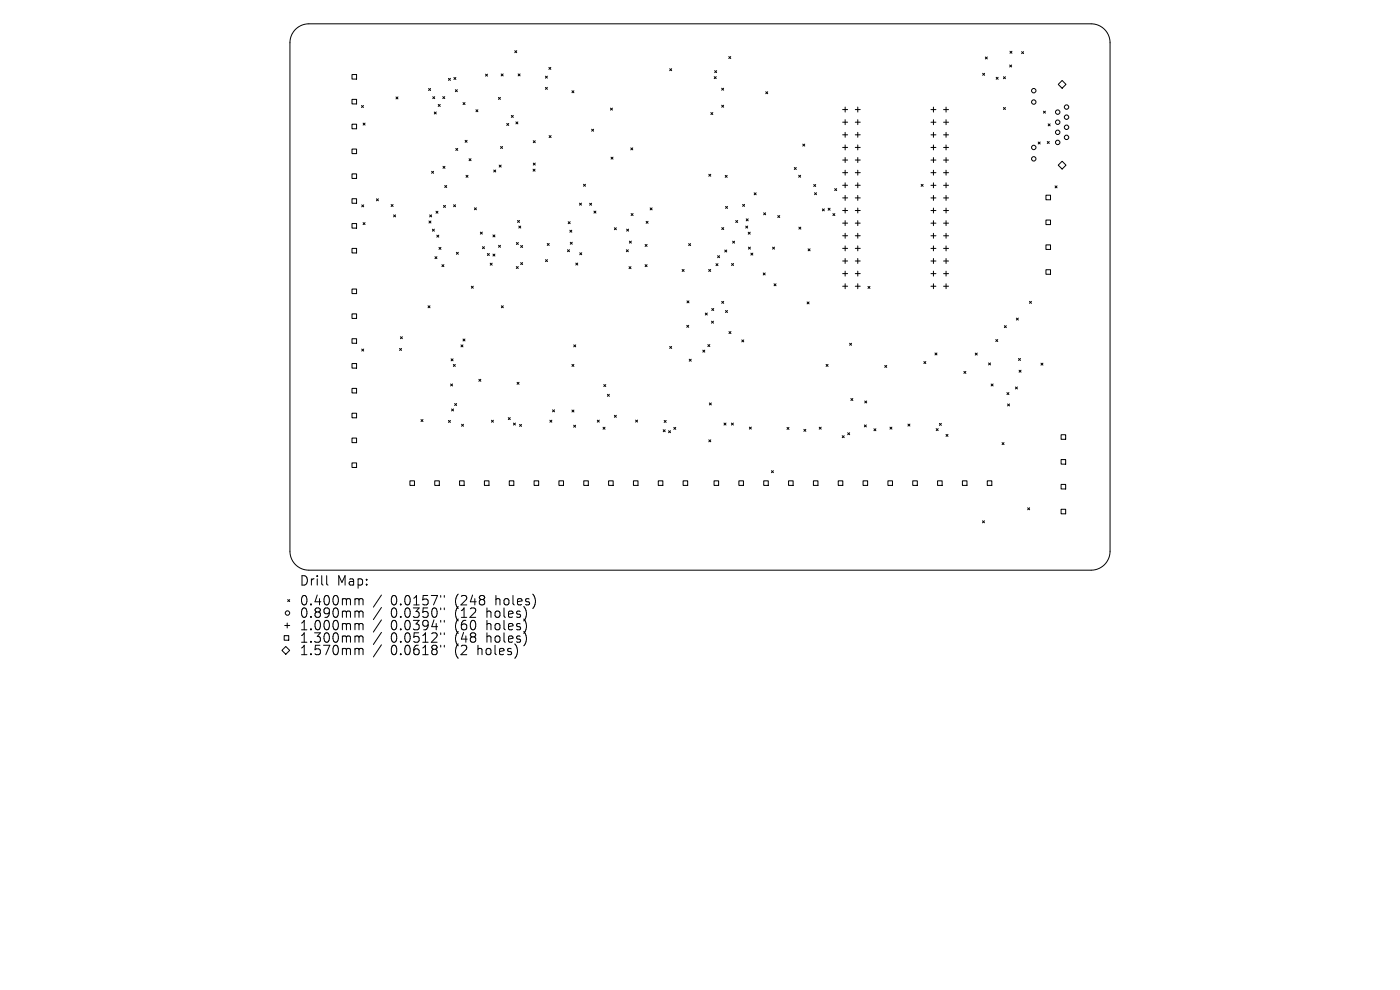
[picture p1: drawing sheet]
<svg xmlns="http://www.w3.org/2000/svg" width="297mm" height="210mm" viewBox="0 0 297 210" stroke-linecap="round" stroke-linejoin="round" font-family="sans-serif">
<defs><g id="words">
<g font-size="2.8">
<text x="63.5" y="124.5">Drill</text>
<text x="71.5" y="124.5">Map:</text>
<text x="63.5" y="128.7">0.400mm</text>
<text x="63.5" y="131.3">0.890mm</text>
<text x="82.9" y="128.7">0.0157&quot;</text>
<text x="82.9" y="131.3">0.0350&quot;</text>
<text x="96.6" y="128.7">(248</text>
<text x="96.6" y="131.3">(12</text>
<text x="103.5" y="131.3">holes)</text>
<text x="105.4" y="128.7">holes)</text>
<text x="63.5" y="134">1.000mm</text>
<text x="63.5" y="136.6">1.300mm</text>
<text x="82.9" y="134">0.0394&quot;</text>
<text x="82.9" y="136.6">0.0512&quot;</text>
<text x="96.6" y="134">(60</text>
<text x="96.6" y="136.6">(48</text>
<text x="103.5" y="134">holes)</text>
<text x="103.5" y="136.6">holes)</text>
<text x="63.5" y="139.3">1.570mm</text>
<text x="82.9" y="139.3">0.0618&quot;</text>
<text x="96.6" y="139.3">(2</text>
<text x="101.6" y="139.3">holes)</text>
</g>
</g></defs>
<g fill="none" stroke="#000" stroke-width=".21">
<path d="M62.8 6.1a4 4 0 0 1 2.7-1h166a4 4 0 0 1 4 4v107.8a4 4 0 0 1-4 4.1h-166a4 4 0 0 1-4-4.1v-107.8a4 4 0 0 1 1.3-3zM74.7 15.8h.9v1h-.9zM90.9 18.8l.4 .4M91.3 18.8l-.4 .4M95.1 16.6l.5 .4M95.6 16.6l-.5 .4M96.3 16.4l.4 .5M96.6 19l.4 .4M96.7 16.4l-.4 .5M97 19l-.4 .4M103 15.7l.4 .5M103.4 15.7l-.4 .5"/>
<path d="M106.3 15.7l.4 .4M106.7 15.7l-.4 .4M109.2 10.8l.4 .4M109.6 10.8l-.4 .4M109.9 15.7l.4 .4M110.3 15.7l-.4 .4M115.7 16.2l.4 .4M115.7 18.5l.4 .5M116.1 16.2l-.4 .4M116.1 18.5l-.4 .5M116.4 14.3l.5 .4M116.9 14.3l-.5 .4"/>
<path d="M121.3 19.2l.5 .5M121.8 19.2l-.5 .5M142.1 14.6l.4 .4M142.5 14.6l-.4 .4M151.5 16.3l.4 .4M151.6 15l.4 .4M151.9 16.3l-.4 .4M152 15l-.4 .4M153.1 18.7l.4 .4M153.5 18.7l-.4 .4M154.6 12l.4 .4M155 12l-.4 .4"/>
<path d="M162.4 19.5l.5 .4M162.9 19.5l-.5 .4M208.5 15.5l.4 .5M208.9 15.5l-.4 .5M209 12.1l.5 .4M209.5 12.1l-.5 .4M211.3 16.4l.5 .4M211.8 16.4l-.5 .4M212.9 16.3l.4 .4M213.3 16.3l-.4 .4M214.2 13.8l.4 .4M214.3 10.9l.4 .4"/>
<path d="M214.6 13.8l-.4 .4M214.7 10.9l-.4 .4M216.7 11l.4 .4M217.1 11l-.4 .4M224.5 17.9l.8-.8 .8 .8-.8 .8zM74.7 21.1h.9v.9h-.9zM74.7 26.3h.9v1h-.9zM74.7 31.6h.9v1h-.9zM74.7 36.9h.9v1h-.9zM76.7 22.4l.4 .4M77 26.1l.4 .4M77.1 22.4l-.4 .4"/>
<path d="M77.4 26.1l-.4 .4M84 20.6l.4 .4M84.4 20.6l-.4 .4M91.6 36.3l.4 .5M91.8 20.5l.4 .4M92 36.3l-.4 .5M92.1 23.8l.4 .4M92.2 20.5l-.4 .4M92.5 23.8l-.4 .4M93 22.2l.4 .4M93.4 22.2l-.4 .4M93.9 20.5l.5 .4"/>
<path d="M94 35.3l.4 .4M94.3 39.4l.5 .4M94.4 20.5l-.5 .4M94.4 35.3l-.4 .4M94.8 39.4l-.5 .4M96.7 31.5l.4 .4M97.1 31.5l-.4 .4M98.2 21.8l.5 .4M98.7 21.8l-.5 .4M98.7 29.8l.4 .4M98.9 37.2l.4 .4M99.1 29.8l-.4 .4"/>
<path d="M99.3 37.2l-.4 .4M99.5 33.7l.4 .4M99.9 33.7l-.4 .4M101 23.3l.4 .4M101.4 23.3l-.4 .4M104.7 36.1l.5 .4M105.2 36.1l-.5 .4M105.7 20.7l.5 .4M105.9 35l.4 .4M106.2 20.7l-.5 .4M106.2 31.1l.4 .4M106.3 35l-.4 .4"/>
<path d="M106.6 31.1l-.4 .4M107.5 26.2l.4 .4M107.9 26.2l-.4 .4M108.5 24.5l.4 .4M108.9 24.5l-.4 .4M109.4 25.9l.5 .4M109.9 25.9l-.5 .4M113.1 35.9l.4 .4M113.1 29.8l.5 .5M113.1 34.6l.5 .4M113.5 35.9l-.4 .4M113.6 29.8l-.5 .5"/>
<path d="M113.6 34.6l-.5 .4M116.5 28.8l.4 .4M116.9 28.8l-.4 .4M123.8 39.1l.4 .4M124.2 39.1l-.4 .4M125.5 27.4l.4 .4M125.9 27.4l-.4 .4M129.5 22.9l.4 .5M129.6 33.3l.4 .5M129.9 22.9l-.4 .5M130 33.3l-.4 .5M133.8 31.4l.4 .4"/>
<path d="M134.2 31.4l-.4 .4M150.4 37l.4 .4M150.8 37l-.4 .4M150.8 23.9l.4 .4M151.2 23.9l-.4 .4M153.1 22.3l.4 .4M153.5 22.3l-.4 .4M153.8 37.2l.5 .4M154.3 37.2l-.5 .4M168.5 35.5l.4 .5M168.9 35.5l-.4 .5M169.4 37.2l.5 .4"/>
<path d="M169.9 37.2l-.5 .4M170.3 30.6l.4 .4M170.7 30.6l-.4 .4M172.6 39.1l.4 .5M173 39.1l-.4 .5M178.8 23.2h1M178.8 25.9h1M178.8 28.6h1M178.8 31.3h1M178.8 33.9h1M178.8 36.6h1M178.8 39.3h1"/>
<path d="M179.3 22.7v1.1M179.3 25.4v1M179.3 28.1v1M179.3 30.7v1.1M179.3 33.4v1.1M179.3 36.1v1.1M179.3 38.8v1M181.4 23.2h1.1M181.4 25.9h1.1M181.4 28.6h1.1M181.4 31.3h1.1M181.4 33.9h1.1"/>
<path d="M181.4 36.6h1.1M181.4 39.3h1.1M182 22.7v1.1M182 25.4v1M182 28.1v1M182 30.7v1.1M182 33.4v1.1M182 36.1v1.1M182 38.8v1M195.4 39.1l.4 .4M195.8 39.1l-.4 .4M197.5 23.2h1.1"/>
<path d="M197.5 25.9h1.1M197.5 28.6h1.1M197.5 31.3h1.1M197.5 34h1.1M197.5 36.6h1.1M197.5 39.3h1.1M198 22.7v1.1M198 25.4v1.1M198 28.1v1M198 30.8v1M198 33.4v1.1M198 36.1v1.1"/>
<path d="M198 38.8v1M200.2 23.2h1M200.2 25.9h1M200.2 28.6h1M200.2 31.3h1M200.2 34h1M200.2 36.6h1M200.2 39.3h1M200.7 22.7v1.1M200.7 25.4v1.1M200.7 28.1v1M200.7 30.8v1"/>
<path d="M200.7 33.4v1.1M200.7 36.1v1.1M200.7 38.8v1M212.9 22.8l.4 .4M213.3 22.8l-.4 .4M220.2 30.1l.5 .4M220.7 30.1l-.5 .4M221.4 23.6l.4 .4M221.8 23.6l-.4 .4M222.2 30l.4 .4M222.4 26.3l.4 .4M222.6 30l-.4 .4"/>
<path d="M222.8 26.3l-.4 .4M223.8 39.4l.4 .5M224.2 39.4l-.4 .5M224.5 35l.8-.8 .8 .8-.8 .9zM74.7 42.2h.9v.9h-.9zM74.7 47.4h.9v1h-.9zM74.7 52.7h.9v1h-.9zM76.7 43.5l.5 .4M77 47.2l.4 .4M77.2 43.5l-.5 .4M77.4 47.2l-.4 .4M79.9 42.2l.4 .4"/>
<path d="M80.3 42.2l-.4 .4M83 43.4l.4 .4M83.4 43.4l-.4 .4M83.5 45.6l.4 .4M83.9 45.6l-.4 .4M91 46.9l.4 .4M91.2 45.6l.4 .4M91.4 46.9l-.4 .4M91.6 45.6l-.4 .4M91.7 48.6l.4 .4M92.1 48.6l-.4 .4M92.3 54.4l.4 .5"/>
<path d="M92.5 44.8l.4 .4M92.7 49.9l.4 .4M92.7 54.4l-.4 .5M92.9 44.8l-.4 .4M93.1 49.9l-.4 .4M93.1 52.5l.4 .4M93.5 52.5l-.4 .4M93.7 56.1l.5 .5M94.1 43.6l.4 .4M94.2 56.1l-.5 .5M94.5 43.6l-.4 .4M96.2 43.4l.4 .5"/>
<path d="M96.6 43.4l-.4 .5M96.8 53.5l.4 .4M97.2 53.5l-.4 .4M100.6 44.1l.5 .4M101.1 44.1l-.5 .4M101.9 49.2l.4 .5M102.3 49.2l-.4 .5M102.4 52.3l.4 .5M102.8 52.3l-.4 .5M103.4 53.8l.4 .4M103.8 53.8l-.4 .4M104 55.8l.4 .5"/>
<path d="M104.4 55.8l-.4 .5M104.6 49.8l.4 .5M104.6 53.9l.4 .4M105 49.8l-.4 .5M105 53.9l-.4 .4M105.8 52l.4 .5M106.2 52l-.4 .5M109.5 56.5l.5 .5M109.5 51.4l.5 .5M109.8 46.8l.4 .4M110 56.5l-.5 .5M110 51.4l-.5 .5"/>
<path d="M110.1 48l.4 .4M110.2 46.8l-.4 .4M110.5 52.1l.4 .4M110.5 55.7l.4 .4M110.5 48l-.4 .4M110.9 52.1l-.4 .4M110.9 55.7l-.4 .4M115.7 55.1l.4 .4M116.1 51.6l.4 .5M116.1 55.1l-.4 .4M116.5 51.6l-.4 .5M120.4 53l.4 .4"/>
<path d="M120.5 47l.5 .5M120.8 53l-.4 .4M120.9 48.8l.4 .5M121 47l-.5 .5M121 51.4l.4 .4M121.3 48.8l-.4 .5M121.4 51.4l-.4 .4M122.1 55.8l.5 .4M122.6 55.8l-.5 .4M122.9 43.1l.5 .4M123 53.6l.4 .4M123.4 43.1l-.5 .4"/>
<path d="M123.4 53.6l-.4 .4M125.1 43.1l.4 .4M125.5 43.1l-.4 .4M126 44.8l.4 .4M126.4 44.8l-.4 .4M130.3 48.3l.5 .4M130.8 48.3l-.5 .4M132.9 53l.4 .4M132.9 48.6l.5 .4M133.3 53l-.4 .4M133.4 48.6l-.5 .4M133.4 56.6l.5 .4"/>
<path d="M133.5 51.2l.4 .4M133.9 56.6l-.5 .4M133.9 45.3l.4 .4M133.9 51.2l-.4 .4M134.3 45.3l-.4 .4M136.9 51.9l.4 .4M136.9 56.1l.4 .5M137.1 46.9l.4 .5M137.3 51.9l-.4 .4M137.3 56.1l-.4 .5M137.5 46.9l-.4 .5M137.9 44.1l.4 .4"/>
<path d="M138.3 44.1l-.4 .4M144.7 57.2l.4 .4M145.1 57.2l-.4 .4M146.1 51.7l.4 .4M146.5 51.7l-.4 .4M150.3 57.2l.5 .4M150.8 57.2l-.5 .4M151.9 55.9l.4 .5M152.2 54.2l.5 .5M152.3 55.9l-.4 .5M152.7 54.2l-.5 .5M153.1 48.3l.4 .4"/>
<path d="M153.5 48.3l-.4 .4M153.8 53l.4 .5M153.9 43.8l.4 .4M154.2 53l-.4 .5M154.3 43.8l-.4 .4M155.2 55.9l.4 .4M155.4 51.2l.4 .4M155.6 55.9l-.4 .4M155.8 51.2l-.4 .4M156.1 46.8l.4 .4M156.5 46.8l-.4 .4M157.5 43.4l.5 .4"/>
<path d="M158 43.4l-.5 .4M158.2 48l.4 .4M158.3 46.4l.4 .4M158.6 48l-.4 .4M158.7 46.4l-.4 .4M158.7 49.3l.5 .4M158.8 52.4l.4 .4M159.2 49.3l-.5 .4M159.2 52.4l-.4 .4M159.3 53.7l.4 .4M159.7 53.7l-.4 .4M160 40.9l.4 .4"/>
<path d="M160.4 40.9l-.4 .4M161.9 57.9l.4 .4M162 45.1l.4 .5M162.3 57.9l-.4 .4M162.4 45.1l-.4 .5M163.9 52.4l.4 .4M164.3 52.4l-.4 .4M165 45.7l.4 .4M165.4 45.7l-.4 .4M169.5 48.2l.4 .4M169.9 48.2l-.4 .4M171.4 52.8l.5 .4"/>
<path d="M171.9 52.8l-.5 .4M172.8 40.9l.4 .4M173.2 40.9l-.4 .4M174.5 44.3l.4 .4M174.9 44.3l-.4 .4M175.7 44.2l.4 .4M176.1 44.2l-.4 .4M176.7 45.3l.4 .4M177.1 40l.4 .4M177.1 45.3l-.4 .4M177.5 40l-.4 .4M178.8 42h1"/>
<path d="M178.8 44.7h1M178.8 47.3h1M178.8 50h1M178.8 52.7h1M178.8 55.4h1M178.8 58h1M179.3 41.5v1M179.3 44.1v1.1M179.3 46.8v1.1M179.3 49.5v1M179.3 52.2v1M179.3 54.8v1.1"/>
<path d="M179.3 57.5v1.1M181.4 42h1.1M181.4 44.7h1.1M181.4 47.3h1.1M181.4 50h1.1M181.4 52.7h1.1M181.4 55.4h1.1M181.4 58h1.1M182 41.5v1M182 44.1v1.1M182 46.8v1.1M182 49.5v1"/>
<path d="M182 52.2v1M182 54.8v1.1M182 57.5v1.1M197.5 42h1.1M197.5 44.7h1.1M197.5 50h1.1M197.5 55.4h1.1M197.5 58h1.1M197.5 47.3h1.1M197.5 52.7h1.1M198 41.5v1M198 44.1v1.1"/>
<path d="M198 46.8v1.1M198 49.5v1M198 52.2v1M198 54.8v1.1M198 57.5v1.1M200.2 42h1M200.2 44.7h1M200.2 50h1M200.2 55.4h1M200.2 58h1M200.2 47.3h1M200.2 52.7h1"/>
<path d="M200.7 41.5v1M200.7 44.1v1.1M200.7 46.8v1.1M200.7 49.5v1M200.7 52.2v1M200.7 54.8v1.1M200.7 57.5v1.1M221.9 41.4h1v1h-1zM221.9 46.7h1v.9h-1zM221.9 51.9h1v1h-1zM221.9 57.2h1v1h-1zM74.7 61.3h.9v1h-.9z"/>
<path d="M74.7 66.6h.9v1h-.9zM74.7 71.9h.9v.9h-.9zM74.7 77.1h.9v1h-.9zM76.7 74l.5 .5M77.2 74l-.5 .5M84.8 73.9l.4 .4M84.9 71.4l.5 .5M85.2 73.9l-.4 .4M85.4 71.4l-.5 .5M90.8 64.9l.4 .4M91.2 64.9l-.4 .4M95.7 76.1l.4 .4"/>
<path d="M96.1 76.1l-.4 .4M96.2 77.3l.4 .4M96.6 77.3l-.4 .4M97.8 73.2l.4 .4M98.2 73.2l-.4 .4M98.2 71.9l.4 .4M98.6 71.9l-.4 .4M100 60.7l.4 .4M100.4 60.7l-.4 .4M106.4 64.9l.4 .4M106.8 64.9l-.4 .4M121.3 77.3l.5 .4"/>
<path d="M121.7 73.2l.4 .4M121.8 77.3l-.5 .4M122.1 73.2l-.4 .4M142.1 73.5l.4 .4M142.5 73.5l-.4 .4M145.7 69l.4 .4M145.7 63.8l.5 .4M146.1 69l-.4 .4M146.2 63.8l-.5 .4M146.2 76.2l.4 .4M146.6 76.2l-.4 .4M149.1 74.3l.4 .4"/>
<path d="M149.5 74.3l-.4 .4M149.6 66.4l.5 .4M150.1 66.4l-.5 .4M150.2 73.1l.4 .4M150.6 73.1l-.4 .4M150.9 68.1l.5 .5M151 65.4l.4 .5M151.4 68.1l-.5 .5M151.4 65.4l-.4 .5M153.1 63.9l.4 .4M153.5 63.9l-.4 .4M153.9 65.9l.4 .4"/>
<path d="M154.3 65.9l-.4 .4M154.6 70.3l.5 .5M155.1 70.3l-.5 .5M157.4 72.1l.4 .4M157.8 72.1l-.4 .4M164.2 60.2l.4 .4M164.6 60.2l-.4 .4M171.2 64l.4 .5M171.6 64l-.4 .5M175.3 77.3l.4 .4M175.7 77.3l-.4 .4M178.8 60.7h1"/>
<path d="M179.3 60.2v1M180.2 72.8l.5 .4M180.7 72.8l-.5 .4M181.4 60.7h1.1M182 60.2v1M184.1 60.8l.5 .4M184.6 60.8l-.5 .4M187.7 77.5l.4 .4M188.1 77.5l-.4 .4M196 76.7l.4 .4M196.4 76.7l-.4 .4M197.5 60.7h1.1"/>
<path d="M198 60.2v1M198.3 74.9l.5 .4M198.8 74.9l-.5 .4M200.2 60.7h1M200.7 60.2v1M204.5 78.8l.4 .4M204.9 78.8l-.4 .4M206.9 74.9l.4 .4M207.3 74.9l-.4 .4M209.7 77l.4 .4M210.1 77l-.4 .4M211.2 72l.5 .4"/>
<path d="M211.7 72l-.5 .4M213.1 69.1l.4 .4M213.5 69.1l-.4 .4M215.6 67.5l.4 .4M216 67.5l-.4 .4M216.1 76l.4 .5M216.2 78.5l.4 .5M216.5 76l-.4 .5M216.6 78.5l-.4 .5M218.4 63.9l.4 .4M218.8 63.9l-.4 .4M220.8 77l.5 .5"/>
<path d="M221.3 77l-.5 .5M74.7 82.4h.9v1h-.9zM74.7 87.7h.9v.9h-.9zM74.7 92.9h.9v1h-.9zM74.7 98.2h.9v1h-.9zM89.3 89l.4 .4M89.7 89l-.4 .4M95.1 89.2l.5 .4M95.6 89.2l-.5 .4M95.6 81.5l.4 .4M95.8 86.8l.4 .4M96 81.5l-.4 .4"/>
<path d="M96.2 86.8l-.4 .4M96.4 85.6l.5 .4M96.9 85.6l-.5 .4M97.9 90l.4 .4M98.3 90l-.4 .4M101.6 80.5l.4 .4M102 80.5l-.4 .4M104.3 89.1l.4 .5M104.7 89.1l-.4 .5M107.8 88.6l.5 .4M108.3 88.6l-.5 .4M108.9 89.7l.4 .5"/>
<path d="M109.3 89.7l-.4 .5M109.7 81.1l.4 .4M110.1 81.1l-.4 .4M110.2 90l.4 .4M110.6 90l-.4 .4M116.6 89.1l.5 .5M117.1 89.1l-.5 .5M117.2 86.9l.4 .5M117.6 86.9l-.4 .5M121.3 87l.5 .4M121.7 90.2l.4 .4M121.8 87l-.5 .4"/>
<path d="M122.1 90.2l-.4 .4M126.7 89.1l.4 .4M127.1 89.1l-.4 .4M127.9 90.6l.5 .5M128.1 81.6l.4 .4M128.4 90.6l-.5 .5M128.5 81.6l-.4 .4M128.9 83.6l.4 .5M129.3 83.6l-.4 .5M130.3 88.1l.5 .4M130.8 88.1l-.5 .4M134.8 89.1l.5 .4"/>
<path d="M135.3 89.1l-.5 .4M140.7 91.2l.4 .4M140.9 89.2l.4 .4M141.1 91.2l-.4 .4M141.3 89.2l-.4 .4M141.8 91.4l.5 .4M142.3 91.4l-.5 .4M142.9 90.7l.5 .4M143.4 90.7l-.5 .4M150.4 93.3l.4 .4M150.5 85.5l.4 .4M150.8 93.3l-.4 .4"/>
<path d="M150.9 85.5l-.4 .4M153.6 89.7l.4 .5M154 89.7l-.4 .5M155.2 89.7l.4 .5M155.6 89.7l-.4 .5M159 90.6l.4 .4M159.4 90.6l-.4 .4M163.7 99.8l.4 .5M164.1 99.8l-.4 .5M167 90.7l.4 .4M167.4 90.7l-.4 .4M170.5 91.1l.5 .4"/>
<path d="M171 91.1l-.5 .4M173.8 90.6l.4 .4M174.2 90.6l-.4 .4M178.7 92.4l.4 .4M179.1 92.4l-.4 .4M179.8 91.8l.5 .4M180.3 91.8l-.5 .4M180.5 84.5l.4 .5M180.9 84.5l-.4 .5M183.4 90.1l.4 .5M183.4 85.1l.5 .4M183.8 90.1l-.4 .5"/>
<path d="M183.9 85.1l-.5 .4M185.4 91l.4 .4M185.8 91l-.4 .4M188.8 90.6l.4 .4M189.2 90.6l-.4 .4M192.6 90l.4 .4M193 90l-.4 .4M198.6 90.9l.4 .4M199 90.9l-.4 .4M199.3 89.8l.4 .4M199.7 89.8l-.4 .4M200.7 92.2l.4 .4"/>
<path d="M201.1 92.2l-.4 .4M210.3 81.5l.4 .4M210.7 81.5l-.4 .4M212.6 93.9l.4 .4M213 93.9l-.4 .4M213.6 83.3l.4 .4M213.7 85.7l.5 .4M214 83.3l-.4 .4M214.2 85.7l-.5 .4M215.4 82.1l.4 .4M215.8 82.1l-.4 .4M225.1 92.2h1v1h-1z"/>
<path d="M225.1 97.5h1v1h-1zM87 102h.9v1h-.9zM92.2 102h1v1h-1zM97.5 102h1v1h-1zM102.8 102h.9v1h-.9zM108 102h1v1h-1zM113.3 102h1v1h-1zM118.6 102h.9v1h-.9zM123.8 102h1v1h-1zM129.1 102h1v1h-1zM134.4 102h.9v1h-.9zM139.6 102h1v1h-1z"/>
<path d="M144.9 102h1v1h-1zM151.5 102h1v1h-1zM156.8 102h.9v1h-.9zM162 102h1v1h-1zM167.3 102h1v1h-1zM172.6 102h.9v1h-.9zM177.8 102h1v1h-1zM183.1 102h1v1h-1zM188.4 102h.9v1h-.9zM193.6 102h1v1h-1zM198.9 102h1v1h-1zM204.2 102h.9v1h-.9z"/>
<path d="M208.4 110.5l.5 .4M208.9 110.5l-.5 .4M209.4 102h1v1h-1zM218 107.7l.4 .4M218.4 107.7l-.4 .4M225.1 102.8h1v.9h-1zM225.1 108h1v1h-1zM60.3 134.8h1v1h-1zM60.4 132.7h1.1M60.6 137.1l.9 .9-.9 .8-.8-.8zM60.9 132.2v1M61 127.2l.5 .4"/>
<path d="M61.5 127.2l-.5 .4M69.3 122.1v1.7l.3 .3M75.6 127l.5 .1 .1 .2M75.6 129.6h.3l.3 .3M75.6 132.3h.3l.3 .3M75.6 134.9h.3l.3 .3M75.6 137.5l.5 .1 .1 .2M76.2 127.3l.2-.3 .5 .1 .1 1.2M76.2 127.3v1M76.2 129.9v1.1M76.2 132.6v1M76.2 135.2v1"/>
<path d="M76.2 137.8v1.1M76.2 129.9l.2-.3 .5 .1 .1 1.3M76.2 132.6l.2-.3 .5 .1 .1 1.2M76.2 135.2l.2-.3 .5 .1 .1 1.2M76.2 137.8l.2-.3 .5 .1 .1 1.3M80.9 126.2l-1.7 2.6M80.9 128.9l-1.7 2.5M80.9 131.5l-1.7 2.6M80.9 134.1l-1.7 2.6M80.9 136.8l-1.7 2.6M93.5 126.3v.4M93.5 129v.3"/>
<path d="M93.5 131.6v.4M93.5 134.2v.4M93.5 136.9v.4M94.3 126.3v.4M94.3 129v.3M94.3 131.6v.4M94.3 134.2v.4M94.3 136.9v.4"/>
<circle cx="219.3" cy="19.2" r=".47"/>
<circle cx="219.3" cy="31.3" r=".47"/>
<circle cx="219.3" cy="33.7" r=".47"/>
<circle cx="219.3" cy="21.7" r=".47"/>
<circle cx="224.4" cy="25.9" r=".47"/>
<circle cx="224.4" cy="23.8" r=".47"/>
<circle cx="224.4" cy="30.2" r=".47"/>
<circle cx="224.4" cy="28.1" r=".47"/>
<circle cx="226.3" cy="24.9" r=".47"/>
<circle cx="226.3" cy="29.1" r=".47"/>
<circle cx="226.3" cy="22.7" r=".47"/>
<circle cx="226.3" cy="27" r=".47"/>
<circle cx="61" cy="130" r=".47"/>
</g>
<use href="#words"/>
</svg>
